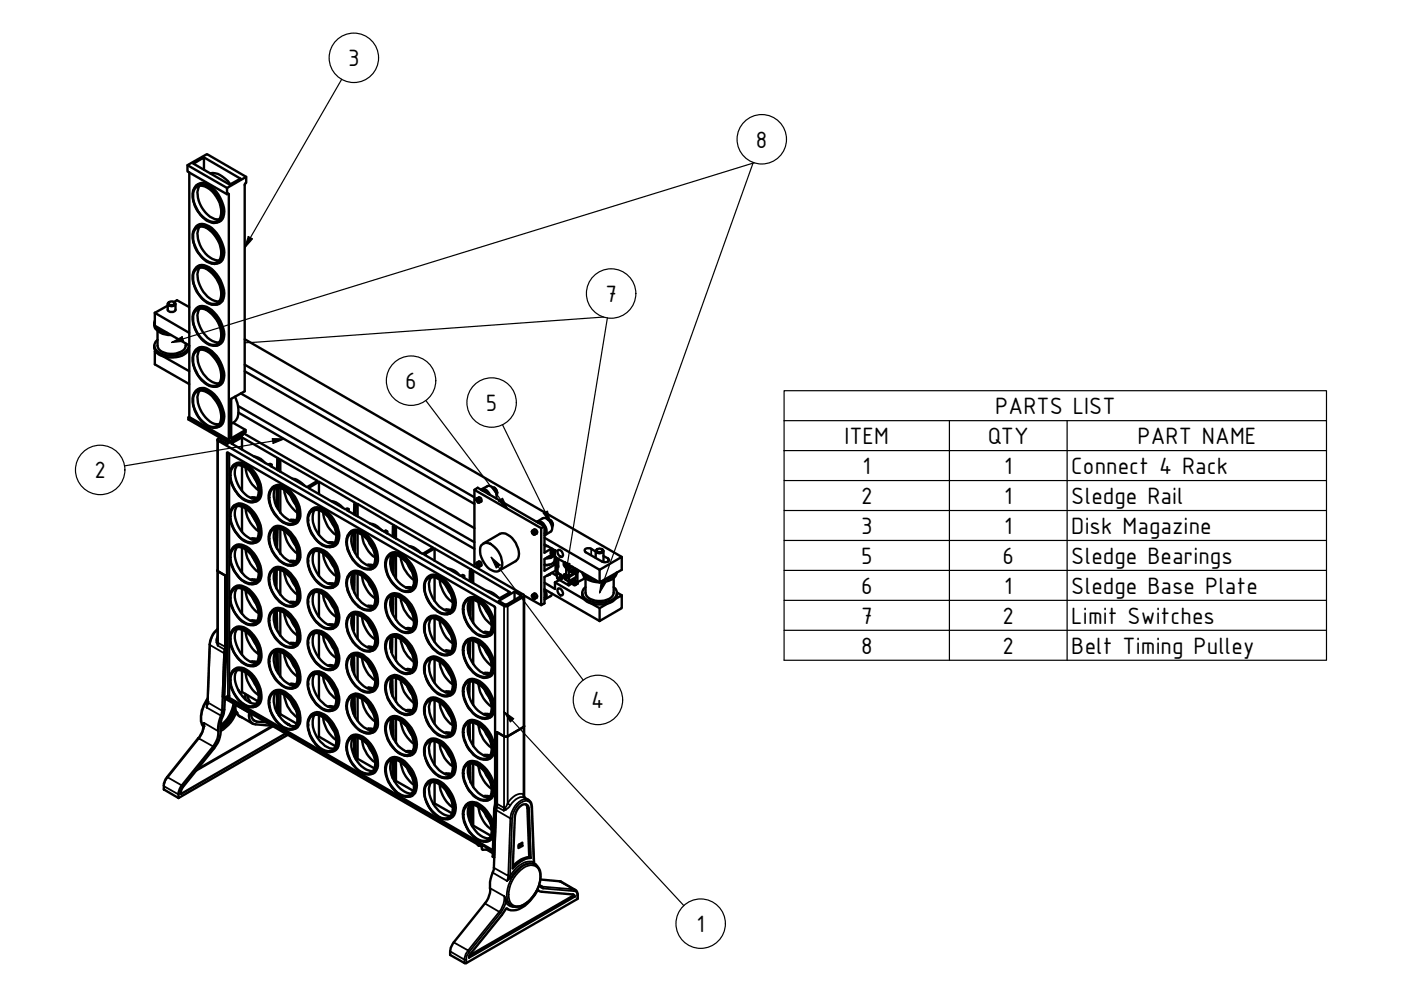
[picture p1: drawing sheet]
<svg xmlns="http://www.w3.org/2000/svg" width="297mm" height="210mm" viewBox="0 0 297 210" stroke-linecap="round" stroke-linejoin="round" font-family="sans-serif">
<defs><g id="words">
<g font-size="5.4">
<text x="73.9" y="14">3</text>
<text x="160.3" y="31.3">8</text>
<text x="128.4" y="64">7</text>
<text x="85.9" y="82.5">6</text>
<text x="103" y="87.1">5</text>
<text x="211" y="87.8">PARTS LIST</text>
<text x="179.1" y="94.1">ITEM</text>
<text x="209.4" y="94.1">QTY</text>
<text x="241.2" y="94.1">PART NAME</text>
<text x="20" y="101.4">2</text>
<text x="182.9" y="100.5">1</text>
<text x="212.9" y="100.5">1</text>
<text x="227.1" y="100.5">Connect 4 Rack</text>
<text x="182.6" y="106.8">2</text>
<text x="212.9" y="106.8">1</text>
<text x="227.1" y="106.8">Sledge Rail</text>
<text x="182.6" y="113.2">3</text>
<text x="212.9" y="113.2">1</text>
<text x="227.1" y="113.2">Disk Magazine</text>
<text x="182.6" y="119.5">5</text>
<text x="212.5" y="119.5">6</text>
<text x="227.1" y="119.5">Sledge Bearings</text>
<text x="182.6" y="125.9">6</text>
<text x="212.9" y="125.9">1</text>
<text x="227.1" y="125.9">Sledge Base Plate</text>
<text x="182.6" y="132.2">7</text>
<text x="212.5" y="132.2">2</text>
<text x="227.1" y="132.2">Limit Switches</text>
<text x="182.6" y="138.6">8</text>
<text x="212.5" y="138.6">2</text>
<text x="227.1" y="138.6">Belt Timing Pulley</text>
<text x="125.3" y="150.1">4</text>
<text x="147.7" y="197.6">1</text>
</g>
</g></defs>
<!-- layer: Visible (ISO) -->
<g fill="none" stroke="#000" stroke-width=".51">
<path d="M39.8 35v1.4l8.3 4.8M40.1 36.5v51.9M41.3 40a1.79 1.79 0 0 1 2.6-.2 6.1 6.1 0 0 1 2.8 6.2 1.72 1.72 0 0 1-2.8 .6 6.5 6.5 0 0 1-2.9-5.7zM41.9 39.2a2.91 2.91 0 0 0-.8 3.7 6 6 0 0 0 4.1 4.4l1.2-.3M42.4 39.3a4.7 4.7 0 0 0 .7 5.2 3.9 3.9 0 0 0 3.4 2M43.2 33.4l7.8 4.5-2.3 1.3-7.7-4.5 2.2-1.3v2.6M44.6 36.7a4.6 4.6 0 0 1 4.2 2.4M52.2 37.5l-8.3-4.8-4.1 2.3 8.3 4.8M41.7 48.4a2.17 2.17 0 0 1 2.7 .4 5.9 5.9 0 0 1 2.3 5.9 1.72 1.72 0 0 1-2.8 .6 6.3 6.3 0 0 1-2.8-6.2zM41.7 57.1a2.17 2.17 0 0 1 2.7 .4 5.9 5.9 0 0 1 2.3 5.9 1.72 1.72 0 0 1-2.8 .6 6.3 6.3 0 0 1-2.8-6.2zM41.9 47.9a3.2 3.2 0 0 0-.7 4.1 6.1 6.1 0 0 0 3.7 3.9l.6 .1 .9-.3M41.9 56.6a3.2 3.2 0 0 0-.7 4.1 6.1 6.1 0 0 0 3.7 3.9h.9l.6-.2"/>
<path d="M42.4 48a4.7 4.7 0 0 0 .7 5.2 4.3 4.3 0 0 0 3.4 2M42.4 56.7a4.4 4.4 0 0 0 .3 4.5 4.5 4.5 0 0 0 3.8 2.7M32.7 73.3a2.48 2.48 0 0 0 2.7 2.4 4.6 4.6 0 0 0 4.4-1.2l.3-1.2M32.7 68.6a2.45 2.45 0 0 0 2.4 2.3l1.2 .1M32.8 68a1.76 1.76 0 0 0 1.5 2.3l1.1 .3M32.8 66.3l7.3 4.3M32.8 66.3v2.8l7.3 4.2M32.8 74.5l.3 .2M33 74.5h-.2v2.8l7.3 4.1M33.4 70.1v3.2a2.76 2.76 0 0 0 3.3 1.7l1.1-.2a1.68 1.68 0 0 0 1.6-1.9M33.4 72a1.47 1.47 0 0 0 .2 2.6 5.3 5.3 0 0 0 5.9-.2l.5-.8 .1-.3M34.7 75.6l5.4 3.1"/>
<path d="M35.6 64.4v1.3a.99 .99 0 0 0 1.6 0v-1.3M35.6 64.8l-2.8 1.5M35.7 64.2a.72 .72 0 0 1 .7-.3 .72 .72 0 0 1 .6 .5l-.4 .3a.69 .69 0 0 1-.9-.5zM35.9 64l-.3 .4a.92 .92 0 0 0 .8 .5 .92 .92 0 0 0 .8-.5l-.4-.4 .7-.3 2.6 1.4M41.3 66.1a2 2 0 0 1 3.1 .1 5.9 5.9 0 0 1 2.3 5.9 1.94 1.94 0 0 1-3.3 .3 6.1 6.1 0 0 1-2.3-5.9zM41.3 74.8a1.87 1.87 0 0 1 2.6-.3 6.1 6.1 0 0 1 2.8 6.3 1.94 1.94 0 0 1-3.3 .3 6.1 6.1 0 0 1-2.3-5.9zM41.9 65.2a2.82 2.82 0 0 0-.9 3.4 6.4 6.4 0 0 0 3.9 4.7h.9l.6-.2M41.9 73.9a2.77 2.77 0 0 0-.9 3.4 6.3 6.3 0 0 0 3.9 4.7h.9l.6-.3M42.4 65.4a4.4 4.4 0 0 0 .3 4.5 4.5 4.5 0 0 0 3.8 2.7M42.4 74.1a4.4 4.4 0 0 0 .3 4.5 4.2 4.2 0 0 0 3.8 2.7M51.9 71.9l79.9 46.2M51.9 77.3l48.7 28.1"/>
<path d="M51.9 78.7l48.7 28.1M39.9 88.5l.2-.1 8.4 4.9M41.3 83.4a1.79 1.79 0 0 1 2.6-.2 6.1 6.1 0 0 1 2.8 6.2 1.91 1.91 0 0 1-3.3 .4 6.1 6.1 0 0 1-2.3-5.9zM41.9 82.6a2.86 2.86 0 0 0-.8 3.7 5.7 5.7 0 0 0 4.1 4.4l1.2-.3M42.4 82.8a4.4 4.4 0 0 0 .3 4.5 4.2 4.2 0 0 0 3.8 2.7M46.1 93.3v42.5M48.3 93.4l-8.4-4.9v.4l8.4 4.9M49 94l2.3-1.3 7.8 4.6-.3 .1 .3 .2 .3-.2 7.9 4.6-2.2 1.3-7.9-4.6 .4-.2-.3-.2-.4 .2zM49.4 89.6l2.7 1.6v.4l-3.8 2.2M49.5 98.9a2.71 2.71 0 0 1 3.4 .9 6.2 6.2 0 0 1 1.8 5.5 1.72 1.72 0 0 1-2.8 .6 6 6 0 0 1-2.9-6.2zM49.8 98.4a2.82 2.82 0 0 0-.9 3.4 5.7 5.7 0 0 0 4.5 4.7l1-.3M49.8 84.1a5.6 5.6 0 0 1 .3 4.9l-.6 .6-.5 .2"/>
<path d="M50.2 98.6a4.4 4.4 0 0 0 .5 4.6 4.2 4.2 0 0 0 3.7 2.6M50.5 86.1l50.1 28.9M50.5 87.5l50.1 28.9M51.1 83.4l49.5 28.6M51.2 92l.3 .2-3.4 1.9-1.3-.7-.1-.2 .3-.1M51.3 92.7v2.6M51.3 98.7v5.3M51.6 91.9l59.4 34.2 .1 .2-3.5 2.2h-.7l-60.8-35.1v-.3l.5-.3M52.1 99.1a6.6 6.6 0 0 0 2.8 4.9M52.1 91.2l-3.1 1.7v-8.3l2.9-1.6v-43.9l.3-.3v-1.3l-4.1 2.3v1.4l.2-.1 .2 .1v52.1l-.2 .1v.4M53.8 96.7l.5 .2a3.6 3.6 0 0 1 2 1.3M57.6 98.5v.5"/>
<path d="M58.8 97.4l-.1 2.2M59.1 97.6v2.2M59.4 97.4v2.6M49.5 107.6a2.26 2.26 0 0 1 2.9 .4 6.2 6.2 0 0 1 2.3 6 1.72 1.72 0 0 1-2.8 .6 6 6 0 0 1-2.9-6.2zM49.5 116.3a2.26 2.26 0 0 1 2.9 .4 6.2 6.2 0 0 1 2.3 6 1.72 1.72 0 0 1-2.8 .6 6 6 0 0 1-2.9-6.2zM49.8 107.1a2.82 2.82 0 0 0-.9 3.4 6.6 6.6 0 0 0 3.9 4.7h.6l1-.3M49.8 115.8a2.82 2.82 0 0 0-.9 3.4 6.6 6.6 0 0 0 3.9 4.7h.6l1-.3M50.2 107.3a3.9 3.9 0 0 0 .2 3.9 5.3 5.3 0 0 0 3.5 3.3h.5M50.2 116a4.3 4.3 0 0 0 .5 4.5 4.5 4.5 0 0 0 3.7 2.7M51.3 107.4v5.3M51.3 116.1v5.3M52.1 107.8a6.6 6.6 0 0 0 2.8 4.9"/>
<path d="M52.1 116.5a6.6 6.6 0 0 0 2.8 4.8M53.1 105.6l.9-.2 .5 .2M53.1 114.3l.4-.2 1 .2M53.4 100.4l1 1.7M53.4 109.1l1 1.7M53.4 117.8l1 1.7M53.5 105.4l-.2 .2M53.5 114.1l-.2 .2M57.8 103.7a2.17 2.17 0 0 1 2.8 .4 6.1 6.1 0 0 1 2.3 5.9 1.76 1.76 0 0 1-2.8 .7 6.1 6.1 0 0 1-2.8-6.3zM57.8 112.4a2.17 2.17 0 0 1 2.8 .4 6.1 6.1 0 0 1 2.3 5.9 1.76 1.76 0 0 1-2.8 .7 6.1 6.1 0 0 1-2.8-6.3zM58.1 103.2a2.73 2.73 0 0 0-1 3.3 6.4 6.4 0 0 0 4.2 4.8l1.3-.3M58.1 111.9a2.73 2.73 0 0 0-1 3.3 6.6 6.6 0 0 0 3.9 4.7l.7 .1 .9-.3"/>
<path d="M58.5 103.3a4.6 4.6 0 0 0 .8 5.2 4.8 4.8 0 0 0 2.9 2h.4M58.5 112a4.6 4.6 0 0 0 .8 5.2 4.3 4.3 0 0 0 3.3 2M58.5 112v3.7M58.7 103.3l-.1 4M58.9 112l-.2 4.4M59 103.3l-.1 4.6M59.4 103.5v5.2M59.4 112.2v5.2M60.3 103.9a6.6 6.6 0 0 0 2.8 4.8M60.3 112.6a6.6 6.6 0 0 0 2.8 4.8M61.3 110.3l.5-.1 .9 .1M61.3 119h1.4"/>
<path d="M61.7 105.2l.9 1.7M61.7 113.9l.9 1.7M61.7 110.2l-.2 .2M61.7 118.9l-.2 .2M62 101.5a3.8 3.8 0 0 1 2.5 1.4M66 108.4a2.17 2.17 0 0 1 2.8 .5 5.9 5.9 0 0 1 2.3 5.9 1.72 1.72 0 0 1-2.8 .6 6.5 6.5 0 0 1-3-5.8l.4-.9zM66 117.1a2.17 2.17 0 0 1 2.8 .5 5.9 5.9 0 0 1 2.3 5.9 1.94 1.94 0 0 1-3.3 .2 6.5 6.5 0 0 1-2.5-5.4l.4-.9zM66.3 107.9a3.2 3.2 0 0 0-.7 4.1 6.1 6.1 0 0 0 3.7 4h.6l.9-.3M66.3 116.6a2.82 2.82 0 0 0-1 3.4 6.4 6.4 0 0 0 4 4.6l.9 .1 .6-.3M66.7 108.1a4.9 4.9 0 0 0 1.2 5.7 3.6 3.6 0 0 0 3 1.5M66.7 116.8a4.9 4.9 0 0 0 1.2 5.7 3.6 3.6 0 0 0 3 1.5M67.6 102.1v2.6"/>
<path d="M67.6 108.2v5.2M67.6 116.9v5.2M68.5 108.6a6.6 6.6 0 0 0 2.8 4.8M68.5 117.3a6.6 6.6 0 0 0 2.8 4.8M69.6 115l1.4 .1M69.8 110l1.1 1.7M69.8 118.6l1.1 1.7M69.9 115l-.1 .2M70.3 106.3a3.6 3.6 0 0 1 2.4 1.4M73.9 107.9v.5M74.2 113.2a2.26 2.26 0 0 1 2.9 .4 6.2 6.2 0 0 1 2.3 5.9 1.99 1.99 0 0 1-3.4 .3 6.2 6.2 0 0 1-2.3-5.9zM74.5 112.7a2.82 2.82 0 0 0-.9 3.3 6.4 6.4 0 0 0 3.9 4.7h.9l.7-.2"/>
<path d="M74.9 112.9a4.3 4.3 0 0 0 .5 4.5 4.5 4.5 0 0 0 3.7 2.7M75 112.9l-.1 3.7M75.1 106.9v2.2M75.3 112.9l-.1 4.3M75.4 107.1v2.2M75.8 106.8v2.6M75.8 112.9v5.2M76.8 113.4a6.6 6.6 0 0 0 2.8 4.8M77.9 119.8l1.3 .1M78.1 114.7l1 1.7M78.1 119.7l-.1 .2M78.5 111a3.5 3.5 0 0 1 2.5 1.4"/>
<path d="M82.1 112.7l-.3-.2-.4 .2-7.9-4.5 .4-.3-.3-.1-.4 .2-7.8-4.5 2.2-1.4 7.9 4.6-.4 .2 .3 .2 .4-.3 7.8 4.6-.3 .2-.1 2.2M82.5 118a2.17 2.17 0 0 1 2.8 .4 6.5 6.5 0 0 1 2.5 5.4 1.79 1.79 0 0 1-3 1.1 6.1 6.1 0 0 1-2.8-6.2zM82.8 117.4a2.68 2.68 0 0 0-1 3.3 6.1 6.1 0 0 0 4.2 4.8l.9-.1 .4-.2M83.3 111.6l.3 .2M83.5 117.6l-.1 4.2M83.6 114v-2.2l.3-.2v2.6M83.9 111.6l7.9 4.5-2.2 1.3-7.9-4.5 .4-.2v.4M83.9 117.7v5M85 118.1a6.6 6.6 0 0 0 2.8 4.9M86.4 119.4l.9 1.7M86.7 115.8a3.6 3.6 0 0 1 2.5 1.4M89.9 117.6l2.2-1.3 7.9 4.5-.4 .3 .3 .2 .4-.3 7.8 4.6-2.2 1.2-7.9-4.5 .4-.2-.3-.2-.4 .2z"/>
<path d="M92.1 116.3v2.6M100.6 103.9v16.2M101 106v-.2a.5 .5 0 0 1 .6 .2 .5 .5 0 0 1-.1 .6l-.2-.1M101 119.6v-.2a.5 .5 0 0 1 .6 .2 .5 .5 0 0 1-.1 .6l-.2-.1M101 119.5h.4l.1 .6h-.3zM101.1 105.7l.4-.3 .5 .2 .1 .6-.5 .3M101.1 119.3l.4-.3 .5 .2 .1 .6-.5 .4M101.2 105.8l.3 .2 .1 .4-.3 .1-.3-.5zM102 103.9a1.18 1.18 0 0 1 1.7 .7l.2 .3M102 115.6a1.6 1.6 0 0 1 2.4 0 4.8 4.8 0 0 1 2 4.6 1.27 1.27 0 0 1-2.1 .7 5.1 5.1 0 0 1-2.4-4.9zM102.1 103.7l1.2-.6a1.39 1.39 0 0 1 1.7 1.1l.3 .8-.1 .7M102.3 104a1.07 1.07 0 0 1 1.3 .7"/>
<path d="M102.5 115.2l3.5-2a2.27 2.27 0 0 1 2.6 .9 4.5 4.5 0 0 1 1.3 4.3l-.6 .6-3.5 2M104.4 103.3a1.08 1.08 0 0 1 .9 1.6M104.8 103.4l.4 .5 .2 .6M112.8 112.8v-.2a.47 .47 0 0 1 .6 .2 .47 .47 0 0 1-.1 .6l-.2-.1M112.8 112.6l.5 .2v.5l-.5-.3zM112.9 112.5l.5-.3 .5 .4-.1 .5-.4 .2M113.8 110.7a1.26 1.26 0 0 1 1.6 .7l.4 .7a1.13 1.13 0 0 1-.4 1.4M113.9 110.6l1.2-.7a1.56 1.56 0 0 1 1.8 1.3 1.18 1.18 0 0 1-.2 1.5l-1.1 .7M114.1 110.8a1.07 1.07 0 0 1 1.3 .7M114.7 112v16.3l.7-.4v-5.6l2.4-1.3v-1.4M115.4 115.6l.3 .2h.4M115.4 111.6l-.7 .4-14.1-8.1 .7-.5 14.1 8.2v5.6l1.5-.9"/>
<path d="M115.4 111.7l.2 .7-.2 .7M115.4 114l11.7 6.8M115.4 115.4l2.3 1.3M116.1 110.1a1.15 1.15 0 0 1 1 1.6M116.5 110.2l.5 .5 .2 .7M116.7 116.8l.3 .1 .1 .4-.1 .1-.3-.2M116.8 116.7l.2 .2 .2 .4-.2 .1M116.8 117.4l.7 .3M116.8 116.6l.5 .2 .4-.1M116.8 116.3l.6 .4M116.8 116.5l.9 .2M116.9 117.4l.4 .2"/>
<path d="M117 117.6l-1.6 .9v2.5l2.4-1.4-.5-.2M117.2 117.6l-.4 .4-.8 .2M117.5 117.7l-.7 .6-1.1 .1M117.5 117.7h.2M117.6 117.7v1.1a1.66 1.66 0 0 1-2.2 .9l.6 .2 .5-.2M117.7 116.7v1.4l9.4 5.4M117.8 118.1l.2 3.2h.2M117.9 118.1l.3 3.2M118.4 116.6a.95 .95 0 0 1 .8 1.5 .98 .98 0 0 1-.8-1.5zM118.4 118.5l-.2 3 .9 .5 .2 .5-.2 .2h-.2M119.7 119.2a.71 .71 0 0 0 .3 1.2l.6 .2v-.8M119.7 119.5l.4 .1v.5l-.1 .1-.2-.3z"/>
<path d="M126.3 116.9a1.97 1.97 0 0 0-1.8-.7l-.4 .2a.41 .41 0 0 0 0 .7l3.6 2 .6 .1a.61 .61 0 0 0 .8-.6l-1.1-.7M126.3 116.8v1.5M126.6 116.4l.5-.1a.59 .59 0 0 1 .7 .4l-.5 .4-.6-.1-.2-.3zM126.7 116.4l-.4 .4a.92 .92 0 0 0 .8 .5 .92 .92 0 0 0 .9-.5l-.4-.4M128 116.8v2.4M46.1 120.9l1.7 1.1v15.4M46.1 133.4a4.8 4.8 0 0 0-1.7 3.2l-.5 12.6M47.6 138.5l-.5 12.2a13.2 13.2 0 0 0-.8 4.8 4.7 4.7 0 0 1-1.1 2.8l-6.7 8.2-.7 1.6v1.1M47.6 138.5l-.4 9.2 .4 .2M47.8 137.1l-.2 1.4M47.8 137.4l-.2 1.1M47.8 137.4l.3 .3 .1-41.8 56.8 32.8v41.8l.3 .2"/>
<path d="M48.1 137.7l-.2 1-.3 9.2h.1M49.5 125a2.26 2.26 0 0 1 2.9 .4 6.2 6.2 0 0 1 2.3 6 1.72 1.72 0 0 1-2.8 .6 6 6 0 0 1-2.9-6.3zM49.5 133.7a2.26 2.26 0 0 1 2.9 .4 6.2 6.2 0 0 1 2.3 6 1.72 1.72 0 0 1-2.8 .6 6 6 0 0 1-2.9-6.3zM49.8 124.5a2.82 2.82 0 0 0-.9 3.4 6.4 6.4 0 0 0 3.9 4.6l.9 .1 .7-.3M49.8 133.2a2.77 2.77 0 0 0-.9 3.3 6.3 6.3 0 0 0 3.9 4.7l.9 .1 .7-.4M50.2 124.7a4.3 4.3 0 0 0 .5 4.5 4.5 4.5 0 0 0 3.7 2.7M50.2 133.4a4.3 4.3 0 0 0 .5 4.5l.4 .6a4.8 4.8 0 0 0 2.8 2.1l.5-.1M51.3 124.8v5.3M51.3 133.5v5.3M52.1 125.2a6.6 6.6 0 0 0 2.8 4.8M52.1 133.9a6.6 6.6 0 0 0 2.8 4.8M53.1 122.9l1.4 .1"/>
<path d="M53.1 131.6l1.4 .1M53.4 126.5l1 1.7M53.4 135.2l1 1.7M53.5 122.8l-.2 .2M53.5 131.5l-.2 .2M57.5 121.4a2.03 2.03 0 0 1 3.1 .1 6.1 6.1 0 0 1 2.3 5.9 1.99 1.99 0 0 1-3.3 .3 5.9 5.9 0 0 1-2.3-5.9zM57.5 130.1a2.03 2.03 0 0 1 3.1 .1 6.1 6.1 0 0 1 2.3 5.9 1.99 1.99 0 0 1-3.3 .3 5.9 5.9 0 0 1-2.3-5.9zM57.5 138.7a2.16 2.16 0 0 1 3.1 .1 6.2 6.2 0 0 1 2.3 6 1.96 1.96 0 0 1-3.3 .3 5.9 5.9 0 0 1-2.3-5.9zM58.1 120.6a2.73 2.73 0 0 0-1 3.3 6.2 6.2 0 0 0 4.2 4.7h.6l.7-.2M58.1 129.3a2.68 2.68 0 0 0-1 3.3 6.1 6.1 0 0 0 4.2 4.7h.9l.4-.3M58.1 138a2.68 2.68 0 0 0-1 3.3 6.1 6.1 0 0 0 4.2 4.7h.6l.7-.3M58.4 129.6v3.4"/>
<path d="M58.4 120.9l-.1 3.1M58.5 120.7a4.6 4.6 0 0 0 .8 5.2 4.3 4.3 0 0 0 3.3 2M58.5 129.4a4.6 4.6 0 0 0 .8 5.2 4.8 4.8 0 0 0 2.9 2h.4M58.5 138.1a4.5 4.5 0 0 0 .8 5.1 3.9 3.9 0 0 0 3.3 2.1M58.5 138.1l.1 4M58.7 120.7l-.1 4M58.7 129.4l.1 4.3M58.9 138.1v4.6M59.4 120.9v5.2M59.4 129.6v5.2M59.4 138.2v5.3M60.3 121.3a6.6 6.6 0 0 0 2.8 4.8"/>
<path d="M60.3 130a6.6 6.6 0 0 0 2.8 4.8M60.3 138.7a6.6 6.6 0 0 0 2.8 4.8M61.3 127.7h1.4M61.3 136.4h1.4M61.7 122.5l.9 1.7M61.7 131.2l.9 1.7M61.7 139.9l.9 1.7M61.7 127.6l-.2 .1M61.7 136.3l-.2 .1M65.7 134.8a2.13 2.13 0 0 1 3.1 .1 6 6 0 0 1 2.3 5.9 1.91 1.91 0 0 1-3.3 .3 6.7 6.7 0 0 1-2.5-5.4zM66 125.8a2.17 2.17 0 0 1 2.8 .5 5.9 5.9 0 0 1 2.3 5.9 1.94 1.94 0 0 1-3.3 .2 6.5 6.5 0 0 1-2.5-5.4l.4-.9zM66.3 125.3a2.77 2.77 0 0 0-1 3.3 6.3 6.3 0 0 0 4 4.7l.9 .1 .6-.3"/>
<path d="M66.3 134a2.77 2.77 0 0 0-1 3.3 6.3 6.3 0 0 0 4 4.7l.9 .1 .6-.3M66.7 125.5a4.9 4.9 0 0 0 1.2 5.7 3.3 3.3 0 0 0 3 1.4M66.7 134.2a4.9 4.9 0 0 0 1.2 5.7 3.3 3.3 0 0 0 3 1.4M67.6 125.6v5.2M67.6 134.3v5.2M68.5 126a6.6 6.6 0 0 0 2.8 4.8M68.5 134.7a6.6 6.6 0 0 0 2.8 4.8M69.6 123.7l1.4 .1M69.6 132.4l1.4 .1M69.8 127.3l1.1 1.7M69.8 136l1.1 1.7M69.9 123.7l-.1 .1"/>
<path d="M69.9 132.4l-.1 .1M74.2 121.9a2.26 2.26 0 0 1 2.9 .4 6.2 6.2 0 0 1 2.3 5.9 1.99 1.99 0 0 1-3.4 .3 6.2 6.2 0 0 1-2.3-5.9zM74.2 130.5a3 3 0 0 1 3.8 1.5 5.5 5.5 0 0 1 1.4 4.9 1.81 1.81 0 0 1-2.9 .7 6.2 6.2 0 0 1-2.8-6.3zM74.2 139.2a2.52 2.52 0 0 1 2.9 .5 6.2 6.2 0 0 1 2.3 5.9 1.61 1.61 0 0 1-2.3 .9 6.1 6.1 0 0 1-3.5-4.8 2.86 2.86 0 0 1 .6-2.5zM74.5 121.4a2.77 2.77 0 0 0-.9 3.3 6.3 6.3 0 0 0 3.9 4.7h.9l.7-.3M74.5 130.1a2.22 2.22 0 0 0-1 2.5 6.1 6.1 0 0 0 4.4 5.5h.5l.7-.3M74.5 138.7a2.82 2.82 0 0 0-.9 3.4 6.3 6.3 0 0 0 3.9 4.7h.6l1-.3M74.7 130.7v2.4M74.7 139.3l.1 2.9M74.8 133.5l.2 .1M74.9 121.7l-.1 3.2M74.9 121.6a4.3 4.3 0 0 0 .5 4.5l.4 .6a4.8 4.8 0 0 0 2.8 2h.5"/>
<path d="M74.9 130.3a4.3 4.3 0 0 0 .5 4.5 4.2 4.2 0 0 0 3.7 2.6M74.9 139a4.3 4.3 0 0 0 .5 4.5 4.2 4.2 0 0 0 3.7 2.6M75 133.6h-.1M75.1 138.9v4.1M75.1 130.3l-.1 3.3M75.2 121.6l-.1 4M75.8 121.6v5.2M75.8 130.3v5.2M75.8 139v5.1M76.8 122.1a6.6 6.6 0 0 0 2.8 4.8M76.8 130.8a6.6 6.6 0 0 0 2.8 4.8M76.8 139.5a6.6 6.6 0 0 0 2.8 4.8"/>
<path d="M77.9 128.5l1.3 .1M77.9 137.2l.3-.1 1 .2M78.1 123.4l1 1.7M78.1 132.1l1 1.7M78.1 128.4l-.1 .2M78.1 137.1l-.1 .2M82.2 126.9a2.16 2.16 0 0 1 3.1 .1 6.7 6.7 0 0 1 2.5 5.5 1.94 1.94 0 0 1-1.5 1.5 1.94 1.94 0 0 1-2-.7 5.9 5.9 0 0 1-2.3-5.9zM82.2 135.6a1.82 1.82 0 0 1 2.6-.2 6.5 6.5 0 0 1 3 5.7 1.84 1.84 0 0 1-3 1.2 6.2 6.2 0 0 1-2.8-6.2zM82.8 126.1a2.68 2.68 0 0 0-1 3.3 6.1 6.1 0 0 0 4.2 4.8h.6l.7-.3M82.8 134.8a2.73 2.73 0 0 0-1 3.3 6.1 6.1 0 0 0 4.2 4.8l1.3-.3M82.9 135.6l-.1 2M83 126.5v2.9"/>
<path d="M83 138.2l.1 .1M83.1 138.3l.1-3.3a4.5 4.5 0 0 0 .8 5.1l.9 1a2.93 2.93 0 0 0 2.4 1M83.1 121.1l.1-3.5a4.6 4.6 0 0 0 .8 5.2 4.8 4.8 0 0 0 2.9 2l.4-.1M83.2 126.3a4.5 4.5 0 0 0 .8 5.1 3.9 3.9 0 0 0 3.3 2M83.4 126.3l-.1 3.9M83.9 126.4v5M83.9 135v5.1M85 126.8a6.6 6.6 0 0 0 2.8 4.9M85 135.5a6.6 6.6 0 0 0 2.8 4.9M86 124.6h1.4M86 133.3l.5-.2 .9 .2M86.4 128.1l.9 1.7"/>
<path d="M86.4 136.8l.9 1.7M86.4 124.5l-.2 .1M86.4 133.2l-.2 .1M90.7 122.7a2.95 2.95 0 0 1 3.8 1.4 5.2 5.2 0 0 1 1.1 5.3 2.03 2.03 0 0 1-3.1-.1 6.1 6.1 0 0 1-2.3-5.9zM90.7 131.4a2.62 2.62 0 0 1 3.3 .8 5.5 5.5 0 0 1 1.6 5.9 1.89 1.89 0 0 1-2.6 .3 6.7 6.7 0 0 1-3-5.8l.2-.5zM91 122.2a2.77 2.77 0 0 0-1 3.3 6.3 6.3 0 0 0 4 4.7l.9 .1 .6-.3M91 130.8a2.91 2.91 0 0 0-.8 3.8 5.7 5.7 0 0 0 4.1 4.4l1.2-.3M91 139.5a3.2 3.2 0 0 0-.7 4.2 5.5 5.5 0 0 0 4.3 4l.9-.3M91.4 122.4a4.4 4.4 0 0 0 .4 4.5 4.2 4.2 0 0 0 3.8 2.6M91.4 131.1a4.4 4.4 0 0 0 .4 4.5 4.2 4.2 0 0 0 3.8 2.6M91.4 139.7a4.7 4.7 0 0 0 .8 5.2 3.9 3.9 0 0 0 3.4 2M92.1 122.4v5"/>
<path d="M92.1 131.1v5M92.1 139.8v5M93.2 122.9a6.6 6.6 0 0 0 2.8 4.8M93.2 131.6a6.6 6.6 0 0 0 2.8 4.8M94.3 129.3l.4-.1 .9 .2M94.3 138l.4-.1 .9 .2M94.6 124.2l1 1.7M94.6 132.9l1 1.7M94.6 129.3l-.1 .1M94.6 137.9l-.1 .2M95 120.6a3.6 3.6 0 0 1 2.4 1.4M98.4 122.1v.4"/>
<path d="M98.9 127.4a2.52 2.52 0 0 1 2.9 .5 6.2 6.2 0 0 1 2.3 5.9 1.61 1.61 0 0 1-2.3 .9 6.1 6.1 0 0 1-3.5-4.8 2.86 2.86 0 0 1 .6-2.5zM98.9 136.1a1.86 1.86 0 0 1 2.3 .1 6 6 0 0 1 2.9 6.3 1.76 1.76 0 0 1-2.9 .6 6.1 6.1 0 0 1-2.8-6.2zM99.3 126.9a2.82 2.82 0 0 0-1 3.4 6.2 6.2 0 0 0 4.2 4.7l1.3-.3M99.3 135.6a2.82 2.82 0 0 0-1 3.4 6.2 6.2 0 0 0 4.2 4.7l1.3-.3M99.4 136.4l-.1 2.1M99.5 127.4l-.1 2.9M99.6 127.2a4.3 4.3 0 0 0 .5 4.5 4.2 4.2 0 0 0 3.7 2.6M99.6 135.8a4.4 4.4 0 0 0 .5 4.6 4.2 4.2 0 0 0 3.7 2.6M99.6 121.1v2.1M99.7 135.8l-.1 3.7M99.8 127.1v4M99.9 121.3v2.1"/>
<path d="M100.3 121v2.6M100.3 127.2v4.9M100.3 135.9v4.9M101.4 127.7a7.3 7.3 0 0 0 2.8 4.8M101.4 136.3a7.2 7.2 0 0 0 2.8 4.9M102.5 134.1l.4-.1 1 .1M102.8 128.9l1 1.8M102.8 137.6l1 1.8M102.8 134l-.1 .1M103.2 125.3l.5 .1a4.3 4.3 0 0 1 2 1.3M105.7 127.4l3.4-2 1.4 .9-3.1 1.9h-.3zM109.1 125.4v1.8"/>
<path d="M111.1 126.3v42.6l.2 .2a2.03 2.03 0 0 1 1.5 1.9l.4 12 .1 .2M111.1 126.3l3.6 2M112.8 126.4v-.3a.48 .48 0 0 1 .6 .3 .48 .48 0 0 1-.1 .6l-.2-.1M112.8 126.2a.43 .43 0 0 1 .5 .2 .43 .43 0 0 1-.1 .5l-.3-.2zM112.9 126.1l.5-.3 .5 .5-.1 .4-.4 .3M115.4 125.3l.2 .7-.2 .7M115.4 127.1a1.21 1.21 0 0 0 .2-1.8l-.2-.4 11.7 6.8M116.6 121.8l-.5 .2M116.8 121.6l-.2 .2-.5 .2M117 121.4l1 .7M117.1 125.9l-.2 .4-1.3 .7M117.7 123.5l6.2 3.6"/>
<path d="M117.7 123.5v1.4l-2.3-1.4M118 121.5l.2 1M118 121.3h.1M118.2 122.5l.1 .3 2.3 1.3v-.9M118.2 120.3v.4M118.2 121.3l-.2 .3 .8 .2 .3 .3 .2 .4-.4 .2M118.2 121.4l-.1 .1 .5 .2M118.2 122.5l.7 .2M118.4 124.7a.98 .98 0 0 1 .8 1.5 .95 .95 0 0 1-.8-1.5zM118.6 123l-.9 .5M118.8 122.2l.2 .2zM118.8 122.1l.2 .3-.2-.1z"/>
<path d="M119.6 121.8h.4l.6 .3M119.7 122.1l.1-.1 .3 .2v.5h-.2zM120.5 122.2l.1 .1M120.6 122.1l-.8-.3-.3 .2v.3a1.31 1.31 0 0 0 1.1 .9v-.9M120.6 120.7v1.4M120.9 123.4l.8 .7M120.9 121v.2l.8 .4M121.2 123.7l-.6 .4M121.4 120.2l-.8 .4M121.6 121.6l-1 .5M121.7 123.4l.5 .1-.5 .2zM121.7 123.6h.4"/>
<path d="M121.7 121.1l.3-.1 .2 .2-.3 .1h-.2zM121.7 121.2h.4M121.7 121.5l-.8-.5 .8-.4 .8 .5v.2l-.5 .3M121.7 121.5h.3v.1h-.3zM121.7 123.9h.3v.2h-.3zM121.9 121.6l-1.3 .7M122 120.6v.1M122 121.1v.2M122 122.5v.7M122.2 121.5v.8l-1.6 .9M122.4 120.8v.2M122.4 121.4v2"/>
<path d="M122.5 123.4v.3l-.5 .4M122.5 123.4l-.8-.4-.8 .4 .8 .5M122.5 121.2l-.5 .3M122.5 123.6l-.5 .3M123.4 125.7a2.48 2.48 0 0 0 2.7 2.4 4.6 4.6 0 0 0 4.5-1.3l.2-1.1M123.4 121.4a2.53 2.53 0 0 0 2.3 1.9l1.3 .2M123.6 121.4a3.5 3.5 0 0 0 2.6 1.6M123.8 122.3v.4l-1.3 .7M124.1 122.5v3.2a2.76 2.76 0 0 0 3.3 1.7h.7a2.17 2.17 0 0 0 2-1.7v-3.2M124.1 124.5a1.59 1.59 0 0 0-.6 1.7 1.59 1.59 0 0 0 1.3 1.2 5.6 5.6 0 0 0 5.5-.6 1.39 1.39 0 0 0-.2-2.3M125.4 128l1.7 .9M127.1 120.8l4.7-2.7v2.7l-4.7 2.7z"/>
<path d="M128.8 128l-1.7 .9v2.8M130.4 127l1.4-.8v2.7l-4.7 2.8M130.7 121.4a3.4 3.4 0 0 1-2.7 1.6M130.8 121.4a2.53 2.53 0 0 1-2.2 1.9l-1.4 .2M130.8 125.6l1 .6M43.2 153.8a4.2 4.2 0 0 1-1.2 2.7l-6.6 8.3a2.79 2.79 0 0 0-.6 2.6l3 1.8M44 148.1a6.5 6.5 0 0 0-1.2 5.5l.4 .5M47.7 147.9l-.3 3.5-.7 2.2a6.3 6.3 0 0 1-1.3 5.1l-6.6 8.1-.4 .7v.8l22.1-12.8M47.8 147.9h.1M48.1 147.7l56.4 32.5M48.6 147.6l-.2-.1-.7 .4M49.5 142.3a3 3 0 0 1 3.8 1.5 5.5 5.5 0 0 1 1.4 4.9 1.77 1.77 0 0 1-2.8 .7 6.1 6.1 0 0 1-2.9-6.3z"/>
<path d="M49.8 141.9a2.22 2.22 0 0 0-1 2.5 6.5 6.5 0 0 0 4 5.5l.9 .1 .7-.4M50.2 142.1a4.3 4.3 0 0 0 .5 4.5 4.2 4.2 0 0 0 3.7 2.6M50.5 146.3l.4 .6M50.9 146.9l.4-.2 3.4 2M51 151.9l2.6 1.6M51.3 142.2v4.5M52 147.1l.1 1.2M52.1 142.6a6.6 6.6 0 0 0 2.8 4.8M52.5 147.4v.5l.6 1.1M52.8 151.1a1.86 1.86 0 0 0 1.4 2.5l3.6 .3M53.1 140.3l1.4 .1M53.4 151.4h-.1a1.48 1.48 0 0 0 1.1 1.6l2.1 .1"/>
<path d="M53.4 143.9l1 1.7M53.5 140.2l-.2 .2M57.5 147.4a1.82 1.82 0 0 1 2.6-.2 6.5 6.5 0 0 1 3 5.7 1.69 1.69 0 0 1-2.5 1.4 6 6 0 0 1-3.3-6.4zM58.1 146.6a2.73 2.73 0 0 0-1 3.4 6.1 6.1 0 0 0 4.2 4.7l1.3-.3M58.5 146.8a4.5 4.5 0 0 0 .8 5.1l.9 1a2.93 2.93 0 0 0 2.4 1.1M58.7 146.8v4.3M59 146.8l.1 4.9 .3-.3 3.5 2.1M59.4 146.9v4.5M60.3 147.4a6.6 6.6 0 0 0 2.8 4.8M60.3 153.1l1 .5M61 153.6l.5 .2M61 155.8l-23.2 13.4"/>
<path d="M61.3 145.1l.5-.2 .9 .2M61.7 148.6l.9 1.7M61.7 145l-.2 .1M65.7 143.5a1.79 1.79 0 0 1 2.6-.2 6.1 6.1 0 0 1 2.8 6.2 1.77 1.77 0 0 1-2.8 .7 6.7 6.7 0 0 1-3-5.8zM66 151.9a2.17 2.17 0 0 1 2.8 .4 5.9 5.9 0 0 1 2.3 5.9 1.72 1.72 0 0 1-2.8 .6 6.5 6.5 0 0 1-3-5.7l.4-.9zM66.3 142.7a2.91 2.91 0 0 0-.8 3.7 5.7 5.7 0 0 0 4.1 4.4l1.2-.3M66.3 151.4a3.2 3.2 0 0 0-.7 4.1 5.5 5.5 0 0 0 4.3 4l.9-.3M66.7 142.9a5 5 0 0 0 1.8 6.1 2.72 2.72 0 0 0 2.4 1M66.7 151.5a5.1 5.1 0 0 0 1.8 6.2 3.2 3.2 0 0 0 2.4 1M67.3 156.4l.3-.2 3.5 2M67.6 143v5.2M67.6 151.7v4.5"/>
<path d="M68.5 143.4a6.6 6.6 0 0 0 2.8 4.8M68.5 152.1a6.6 6.6 0 0 0 2.8 4.8M69.6 141.1l.4-.1 1 .2M69.6 149.8l.4-.1 1 .2M69.8 144.7l1.1 1.7M69.8 153.4l1.1 1.7M69.9 141.1l-.1 .1M69.9 149.7l-.1 .2M74.2 147.9a1.86 1.86 0 0 1 2.3 .2 6 6 0 0 1 2.9 6.2 1.76 1.76 0 0 1-2.9 .6 6.1 6.1 0 0 1-2.8-6.2zM74.2 156.6a2.26 2.26 0 0 1 2.9 .5 6.2 6.2 0 0 1 2.3 5.9 1.76 1.76 0 0 1-2.9 .6 6.1 6.1 0 0 1-2.8-6.2zM74.5 147.4a2.82 2.82 0 0 0-.9 3.4 6.1 6.1 0 0 0 4.3 4.7l1.2-.3M74.5 156.1a2.82 2.82 0 0 0-.9 3.4 6.6 6.6 0 0 0 3.9 4.7h.6l1-.3"/>
<path d="M74.9 147.7v3.6M74.9 147.6a4.4 4.4 0 0 0 .5 4.6 4.2 4.2 0 0 0 3.7 2.6M74.9 156.3a3.9 3.9 0 0 0 .2 3.9 4.9 4.9 0 0 0 4 3.3M75.1 156.3v4.1M75.2 147.6v4.4M75.4 156.3v4.6M75.8 147.7v5.1M75.8 156.4v4.5M76.8 148.1a6.6 6.6 0 0 0 2.8 4.9M76.8 156.8a6.6 6.6 0 0 0 2.8 4.8M77.9 145.9l.3-.1 1 .2M77.9 154.6l.3-.1 1 .1"/>
<path d="M78.1 140.8l1 1.7M78.1 149.5l1 1.7M78.1 158.2l1 1.7M78.1 145.8l-.1 .2M78.1 154.5l-.1 .2M82.2 144.3a1.82 1.82 0 0 1 2.6-.2 6.5 6.5 0 0 1 3 5.7 1.79 1.79 0 0 1-3 1.2 6.1 6.1 0 0 1-2.8-6.2zM82.2 153a2.03 2.03 0 0 1 3.1 .1 6.7 6.7 0 0 1 2.5 5.4 1.79 1.79 0 0 1-3 1.2 6.1 6.1 0 0 1-2.8-6.2zM82.8 143.5a2.73 2.73 0 0 0-1 3.3 6.1 6.1 0 0 0 4.2 4.8l1.3-.3M82.8 152.2a2.73 2.73 0 0 0-1 3.3 6.6 6.6 0 0 0 3.9 4.7l.7 .1 .9-.3M82.9 144.2v2.5M83.1 152.6v3.3M83.2 152.4a4.6 4.6 0 0 0 .8 5.1 4.3 4.3 0 0 0 3.3 2"/>
<path d="M83.2 147.6v-3.9a4.6 4.6 0 0 0 .8 5.1 3.9 3.9 0 0 0 3.3 2M83.4 152.4v4.2M83.9 143.7v5.1M83.9 152.4v5.1M85 144.2a6.6 6.6 0 0 0 2.8 4.9M85 152.9a6.6 6.6 0 0 0 2.8 4.8M86 142l.5-.2 .9 .2M86 150.7l.5-.2 .9 .2M86 159.3l1.4 .1M86.4 145.5l.9 1.7M86.4 154.2l.9 1.7M86.4 141.8l-.2 .2"/>
<path d="M86.4 150.5l-.2 .2M86.4 159.2l-.2 .2M90.4 140.4a1.79 1.79 0 0 1 2.6-.2 6.1 6.1 0 0 1 2.8 6.2 1.72 1.72 0 0 1-2.8 .6 6.5 6.5 0 0 1-3-5.7zM90.4 149.1a2 2 0 0 1 3.1 .1 5.9 5.9 0 0 1 2.3 5.9 1.72 1.72 0 0 1-2.8 .6 6.3 6.3 0 0 1-2.8-6.2zM90.4 157.8a2 2 0 0 1 3.1 .1 5.9 5.9 0 0 1 2.3 5.9 1.72 1.72 0 0 1-2.8 .6 6.3 6.3 0 0 1-2.8-6.2zM91 148.2a3.2 3.2 0 0 0-.7 4.2 6.1 6.1 0 0 0 3.7 3.9l.6 .1 .9-.3M91 156.9a3.2 3.2 0 0 0-.7 4.2 5.8 5.8 0 0 0 3.7 3.8l.9 .1 .6-.2M91.4 148.4a4.7 4.7 0 0 0 .8 5.2 4.3 4.3 0 0 0 3.4 2M91.4 157.1a4.4 4.4 0 0 0 .4 4.5 4.5 4.5 0 0 0 3.8 2.7M92.1 148.5v5M92.1 157.2v5M93.2 140.2a6.6 6.6 0 0 0 2.8 4.9"/>
<path d="M93.2 148.9a6.6 6.6 0 0 0 2.8 4.9M93.2 157.6a6.6 6.6 0 0 0 2.8 4.9M94.3 146.7l.4-.1 .9 .1M94.3 155.4h1.3M94.6 141.6l1 1.7M94.6 150.3l1 1.7M94.6 158.9l1 1.7M94.6 146.6l-.1 .2M94.6 155.3l-.1 .2M98.9 144.8a2.26 2.26 0 0 1 2.9 .5 6.2 6.2 0 0 1 2.3 5.9 1.76 1.76 0 0 1-2.9 .6 6.1 6.1 0 0 1-2.8-6.2zM98.9 153.5a2.26 2.26 0 0 1 2.9 .5 6.2 6.2 0 0 1 2.3 5.9 1.76 1.76 0 0 1-2.9 .6 6.1 6.1 0 0 1-2.8-6.3zM99.2 145.8v.5"/>
<path d="M99.3 144.3a2.82 2.82 0 0 0-1 3.4 6.6 6.6 0 0 0 3.9 4.7h.6l1-.3M99.3 153a2.82 2.82 0 0 0-1 3.4 6.3 6.3 0 0 0 3.6 4.5l1.2 .2 .7-.3M99.3 154.1v1.6M99.6 153.3v3.5M99.6 144.7l-.1 3M99.6 144.5a3.9 3.9 0 0 0 .2 3.9 4.9 4.9 0 0 0 4 3.3M99.6 153.2a4.3 4.3 0 0 0 .5 4.5 4.5 4.5 0 0 0 3.7 2.7M100.3 144.6v4.9M100.3 153.2v5M101.4 145a7.3 7.3 0 0 0 2.8 4.8M101.4 153.7a7.3 7.3 0 0 0 2.8 4.8M102.5 142.8l.4-.1 1 .1"/>
<path d="M102.5 151.4l1.4 .1M102.8 146.3l1 1.8M102.8 155l1 1.7M102.8 142.7l-.1 .1M102.8 151.4l-.1 .1M106.9 156.1l-1.6-.9v15.2M111.1 154l-3.5 2.1h-.7M75.5 161.1l.3-.2 3.6 2M82.5 161.4a2.17 2.17 0 0 1 2.8 .4 6.7 6.7 0 0 1 2.5 5.4 1.79 1.79 0 0 1-3 1.2 6.1 6.1 0 0 1-2.8-6.3zM82.8 160.9a2.73 2.73 0 0 0-1 3.3 6.4 6.4 0 0 0 3.9 4.7h.9l.7-.2M83.2 164.9v-3.8a4.6 4.6 0 0 0 .8 5.1 4.3 4.3 0 0 0 3.3 2M83.5 161.1l.1 4.5"/>
<path d="M83.7 165.8l.2-.2 3.7 2.1M83.9 161.1v4.5M85 161.6a6.6 6.6 0 0 0 2.8 4.8M86.4 162.8l.9 1.8M90.4 166.5a2 2 0 0 1 3.1 .1 5.9 5.9 0 0 1 2.3 5.9 1.94 1.94 0 0 1-3.3 .3 6.1 6.1 0 0 1-2.3-6zM91 165.6a2.82 2.82 0 0 0-1 3.4 6.4 6.4 0 0 0 4 4.6l.9 .1 .6-.2M91.4 165.8a4.4 4.4 0 0 0 .4 4.5 4.5 4.5 0 0 0 3.8 2.7M91.9 170.5l.2-.2 3.7 2.1M92.1 165.9v4.4M93.2 166.3a6.6 6.6 0 0 0 2.8 4.9M94.3 164.1h1.3M94.6 167.6l1 1.7"/>
<path d="M94.6 164l-.1 .2M98.9 162.2a2.26 2.26 0 0 1 2.9 .5 6.2 6.2 0 0 1 2.3 5.9 1.99 1.99 0 0 1-3.4 .2 6.2 6.2 0 0 1-2.3-5.9zM98.9 170.9a3 3 0 0 1 3.8 1.4 5.5 5.5 0 0 1 1.4 5 1.99 1.99 0 0 1-3.4 .2 6.2 6.2 0 0 1-2.3-5.9zM99.3 161.7a2.82 2.82 0 0 0-1 3.4 6.4 6.4 0 0 0 3.9 4.6l.9 .1 .7-.3M99.3 170.4a2.22 2.22 0 0 0-1.1 2.5 6.1 6.1 0 0 0 4.3 5.6h.6l.7-.3M99.4 162.3v2.7M99.6 170.7v3.5M99.6 161.9a4.3 4.3 0 0 0 .5 4.5 4.5 4.5 0 0 0 3.7 2.7M99.6 170.6a4.3 4.3 0 0 0 .5 4.5l.4 .6a3.9 3.9 0 0 0 3.3 2M99.7 161.9l.1 4M99.9 170.5v4.4M100.1 175.2l.2-.2 3.8 2.2"/>
<path d="M100.3 161.9v4.9M100.3 170.6v4.4M101.4 162.4a7.3 7.3 0 0 0 2.8 4.8M101.4 171.1a7.3 7.3 0 0 0 2.8 4.8M101.6 179.2l.6 .3 .1 .7 .8-.1 1.4 .8M101.6 179.2l-.2 .1-.1-.3-53.4-30.8v-.4l56.6 32.6M101.6 179.2l-.1 .1M102.5 160.1l1.4 .1M102.5 168.8l1.4 .1M102.8 163.7l1 1.7M102.8 172.4l1 1.7M102.8 160.1l-.1 .1"/>
<path d="M102.8 168.8l-.1 .1M105 170.5l-.2 1-.3 10.1 .3 .2M105.3 170.4l-.1 1.3-.5 12.6a7.8 7.8 0 0 0-.8 4.5v.5l-.7 1.7-7 8.8-.6 1.1-.2 1.6 3.2 1.8 23.9-13.8a1.67 1.67 0 0 0-.5-1.8l-3.2-1.8-4.2-.4M110.1 171.1a1.1 1.1 0 0 1 1-.6 1.1 1.1 0 0 1 1 .7l.4 10.7a5.6 5.6 0 0 0-3.8 2.2l.5-10.8 .3-1.4zM110.2 179l.5 .4v-.7l-.8 .5v.6l.8-.4M111.5 170.5l.2 .2 .1 .7 .4 10.3M107.4 192.6l.2 .2M112.2 181.7l-.5 .1a5.3 5.3 0 0 0-2.9 1.8M112.2 181.7l.3 .2M113.3 183.2a2.78 2.78 0 0 1 1.3 3.4 7.4 7.4 0 0 1-4.5 5.6l-.7 .1-1.1-.4M114 188.8l.2 .1M114.3 187.6l.3 .3"/>
<path d="M121.5 189.6l-6.6-.5-.9-.3a9.3 9.3 0 0 1-4.5 4.1 2.51 2.51 0 0 1-2.1-.3l-7.6 9.6-.4 .8 22.5-12.9M121.5 189.6l.3 .2 .1 .3M121.5 189.6v.3l.4 .2M121.5 189.9l-22 12.7"/>
</g>
<!-- layer: Visible Narrow (ISO) -->
<g fill="none" stroke="#000" stroke-width=".38">
<path d="M41.3 39.7a2.01 2.01 0 0 1 3.1-.5 7.4 7.4 0 0 1 3.2 6.2 1.83 1.83 0 0 1-1.9 1.9M41.6 39.6a2.26 2.26 0 0 1 2.8 .4 5.7 5.7 0 0 1 2.2 6.5 2.15 2.15 0 0 1-3.2-.1 6.3 6.3 0 0 1-2.4-6zM41.8 39.3a2.78 2.78 0 0 1 3.4 1.1 6.3 6.3 0 0 1 1.9 5.5l-.2 .5-.6 .6M41.9 39.2a3.4 3.4 0 0 1 3.9 1.7 6.4 6.4 0 0 1 1.4 5l-.4 .8-.4 .3M41.3 48.6a2.09 2.09 0 0 1 3.1 .1 5.7 5.7 0 0 1 2.2 6.5 1.88 1.88 0 0 1-2.7 .2 6.4 6.4 0 0 1-2.9-6.3zM41.3 57.3a2.09 2.09 0 0 1 3.1 .1 5.7 5.7 0 0 1 2.2 6.5 1.88 1.88 0 0 1-2.7 .2 6.4 6.4 0 0 1-2.9-6.4zM41.3 57.1a1.72 1.72 0 0 1 2.5-.7 7 7 0 0 1 3.8 6.4 1.83 1.83 0 0 1-1.9 1.8M41.3 48.4a1.72 1.72 0 0 1 2.5-.7 7 7 0 0 1 3.8 6.4 1.73 1.73 0 0 1-1.9 1.8M41.8 47.9a3.5 3.5 0 0 1 3.9 1.7 6.4 6.4 0 0 1 1.4 5l-.2 .5-.6 .6M41.8 56.6a3.5 3.5 0 0 1 3.9 1.7 5.8 5.8 0 0 1 1.2 5.5l-.6 .6M41.9 47.9a3.4 3.4 0 0 1 3.9 1.7 5.8 5.8 0 0 1 1.3 5.4l-.7 .7M41.9 56.6a3 3 0 0 1 3.4 1.1 6.5 6.5 0 0 1 1.9 5.6l-.1 .4-.7 .7"/>
<path d="M48.3 41.1l.2 .1M41.3 74.6a1.88 1.88 0 0 1 2.6-.1 6.2 6.2 0 0 1 2.9 6.4 1.76 1.76 0 0 1-2.9 .6 6.4 6.4 0 0 1-2.9-6.4zM41.3 74.5a1.96 1.96 0 0 1 3.1-.5 7.2 7.2 0 0 1 3.2 6.2 1.83 1.83 0 0 1-1.9 1.8M41.3 65.8a1.96 1.96 0 0 1 3.1-.5 7.2 7.2 0 0 1 3.2 6.2 1.83 1.83 0 0 1-1.9 1.8M41.6 65.6a2.65 2.65 0 0 1 3.4 1 5.5 5.5 0 0 1 1.6 6 1.81 1.81 0 0 1-2.7 .2 6.4 6.4 0 0 1-2.9-6.4zM41.8 65.3a3 3 0 0 1 3.4 1.2 6.5 6.5 0 0 1 1.9 5.5l-.2 .5-.6 .6M41.8 74a3 3 0 0 1 3.4 1.2 6.5 6.5 0 0 1 1.9 5.5l-.2 .5-.6 .6M41.9 65.2a3 3 0 0 1 3.4 1.2 6.3 6.3 0 0 1 1.9 5.5l-.1 .5-.7 .7M41.9 73.9a2.78 2.78 0 0 1 3.4 1.2 6.3 6.3 0 0 1 1.9 5.5l-.4 .8-.4 .3M41.3 83.2a1.96 1.96 0 0 1 3.1-.5 7.2 7.2 0 0 1 3.2 6.2 1.83 1.83 0 0 1-1.9 1.8M41.6 83a2.26 2.26 0 0 1 2.8 .5 5.7 5.7 0 0 1 2.2 6.5 2.15 2.15 0 0 1-3.2-.2 6.3 6.3 0 0 1-2.4-6zM41.8 82.7a2.57 2.57 0 0 1 2.9 .6 6.5 6.5 0 0 1 2.4 6.1l-.2 .4-.6 .7"/>
<path d="M41.9 82.6a2.78 2.78 0 0 1 3.4 1.2 6.3 6.3 0 0 1 1.9 5.5l-.4 .8-.4 .3M46.2 93.4v42.9l1.6 .8M46.8 93.1v.3M48.1 96h.2v51.6M48.6 96.2v51.4M49.2 99a2.01 2.01 0 0 1 3.1-.5 7.1 7.1 0 0 1 3.1 6.8 1.74 1.74 0 0 1-1.9 1.2M49.2 99.2a2.06 2.06 0 0 1 3.2 .1 6.3 6.3 0 0 1 2.3 6 1.73 1.73 0 0 1-2.8 .7 6.8 6.8 0 0 1-3.1-5.9zM49.7 98.5a2.78 2.78 0 0 1 3.4 1.2 7 7 0 0 1 2 5 2.28 2.28 0 0 1-.9 1.6M49.8 92.9v.2M49.8 98.4a3.5 3.5 0 0 1 3.9 1.7 6.4 6.4 0 0 1 1.5 5l-.2 .5-.6 .6M50.2 92.7v.2M49.2 107.7a2.01 2.01 0 0 1 3.1-.5 7 7 0 0 1 3.1 6.7 1.7 1.7 0 0 1-1.9 1.3"/>
<path d="M49.2 116.4a1.72 1.72 0 0 1 2.6-.8 6.8 6.8 0 0 1 3.6 7 1.74 1.74 0 0 1-1.9 1.3M49.2 116.6a2.06 2.06 0 0 1 3.2 .1 6.3 6.3 0 0 1 2.3 6 1.76 1.76 0 0 1-2.8 .7 6.6 6.6 0 0 1-3.1-5.9zM49.5 107.5a2.26 2.26 0 0 1 2.9 .5 6.3 6.3 0 0 1 2.3 6 1.81 1.81 0 0 1-2.8 .7 6.8 6.8 0 0 1-3.1-5.9l.2-.5zM49.7 107.2a3.5 3.5 0 0 1 3.9 1.7 6 6 0 0 1 1.4 5l-.5 .8-.3 .3M49.7 115.9a3.5 3.5 0 0 1 3.9 1.7 6 6 0 0 1 1.4 5l-.5 .8-.3 .3M49.8 107.1a3.5 3.5 0 0 1 3.9 1.7 5.8 5.8 0 0 1 1.3 5.5l-.6 .6M49.8 115.8a3 3 0 0 1 3.5 1.1 6.5 6.5 0 0 1 1.9 5.6l-.2 .5-.6 .6M57.4 103.9a2.15 2.15 0 0 1 3.2 .1 6.3 6.3 0 0 1 2.4 6.1 2.02 2.02 0 0 1-3.4 .3 5.7 5.7 0 0 1-2.2-6.5zM57.4 112.6a2.15 2.15 0 0 1 3.2 .1 6.3 6.3 0 0 1 2.4 6.1 1.84 1.84 0 0 1-2.9 .6 6.2 6.2 0 0 1-2.9-6.3zM57.5 103.7a1.97 1.97 0 0 1 3-.5 6.9 6.9 0 0 1 3.1 6.8 1.7 1.7 0 0 1-1.8 1.3M57.5 112.4a1.72 1.72 0 0 1 2.5-.7 6.8 6.8 0 0 1 3.6 7 1.74 1.74 0 0 1-1.8 1.2M58 103.2a3.5 3.5 0 0 1 3.8 1.7 6 6 0 0 1 1.4 5.1l-.4 .8-.3 .2"/>
<path d="M58 111.9a3.5 3.5 0 0 1 3.8 1.7 5.6 5.6 0 0 1 1.3 5.5l-.6 .6M58.1 103.2a3.5 3.5 0 0 1 3.9 1.7 5.6 5.6 0 0 1 1.2 5.4l-.6 .7M58.1 111.9a2.92 2.92 0 0 1 3.4 1.1 5.7 5.7 0 0 1 1.7 6l-.6 .7M65.7 108.5a1.72 1.72 0 0 1 2.5-.8 7 7 0 0 1 3.7 6.5 1.73 1.73 0 0 1-1.9 1.8M65.7 117.1a1.76 1.76 0 0 1 2.5-.7 7 7 0 0 1 3.7 6.4 1.83 1.83 0 0 1-1.9 1.9M65.7 108.7a2.09 2.09 0 0 1 3.1 .1 5.7 5.7 0 0 1 2.2 6.5 1.88 1.88 0 0 1-2.7 .2 6.6 6.6 0 0 1-3-5.9zM66 117a2.65 2.65 0 0 1 3.3 1 5.6 5.6 0 0 1 1.7 6 1.88 1.88 0 0 1-2.7 .2 6.6 6.6 0 0 1-3-5.9zM66.2 108a3.4 3.4 0 0 1 3.8 1.7 6.4 6.4 0 0 1 1.5 5l-.2 .5-.6 .6M66.2 116.7a3.4 3.4 0 0 1 3.8 1.7 5.8 5.8 0 0 1 1.3 5.5l-.6 .6M66.3 107.9a2.99 2.99 0 0 1 3.4 1.2 5.7 5.7 0 0 1 1.7 6l-.6 .6M66.3 116.6a2.99 2.99 0 0 1 3.4 1.2 5.7 5.7 0 0 1 1.7 6l-.6 .6M73.9 113.2a1.76 1.76 0 0 1 2.6-.7 6.7 6.7 0 0 1 3.6 7 1.74 1.74 0 0 1-1.9 1.2"/>
<path d="M74.2 113.1a2.41 2.41 0 0 1 2.9 .5 6.3 6.3 0 0 1 2.3 6 1.84 1.84 0 0 1-2.9 .6 6.7 6.7 0 0 1-3-5.8l.2-.6zM74.4 112.7a3.5 3.5 0 0 1 3.9 1.8 5.6 5.6 0 0 1 1.2 5.4l-.6 .7M74.5 112.7a3 3 0 0 1 3.5 1.1 6.1 6.1 0 0 1 1.8 5.6l-.2 .5-.5 .6M82.1 118a2 2 0 0 1 3.1-.5 6.6 6.6 0 0 1 3.1 6.7 1.73 1.73 0 0 1-1.8 1.3M82.1 118.1a1.88 1.88 0 0 1 2.7-.1 6.6 6.6 0 0 1 3 5.8 1.83 1.83 0 0 1-1.1 1.5 1.83 1.83 0 0 1-1.9-.3 6.2 6.2 0 0 1-2.9-6.4zM82.7 117.5a2.92 2.92 0 0 1 3.3 1.2 5.7 5.7 0 0 1 1.8 6l-.7 .6M82.8 117.4a2.46 2.46 0 0 1 2.9 .7 6.5 6.5 0 0 1 2.4 6l-.5 .8-.3 .3M116.8 116.6h.1M117.5 116.7l-.2 .1 .2 .9M117.6 116.7l.1 .3M125.3 116.4v1.3M128.9 118.4v.7"/>
<path d="M44.4 136.6l.1 .2M44.5 136.8l-.4 12.1 3 1.8M44.5 136.8l3.4 1.9M45.9 136.2h.2l.1 .7M45.9 136.2l.3 .7M46.1 135.8l.1 1.1M46.1 133.5a4.7 4.7 0 0 0-1.6 3.3M46.1 134.9a1.48 1.48 0 0 0-.2 1.3M46.2 136.9l1.5 .9M49.2 125a1.76 1.76 0 0 1 2.6-.7 6.7 6.7 0 0 1 3.6 7 1.74 1.74 0 0 1-1.9 1.3M49.2 133.7a1.96 1.96 0 0 1 3.1-.4 6.9 6.9 0 0 1 3.1 6.7 1.74 1.74 0 0 1-1.9 1.3M49.2 133.9a1.86 1.86 0 0 1 2.7-.2 6.7 6.7 0 0 1 3 5.8 1.77 1.77 0 0 1-1.1 1.6 1.77 1.77 0 0 1-1.9-.3 6.6 6.6 0 0 1-3.1-6z"/>
<path d="M49.5 124.9a2.65 2.65 0 0 1 3.4 .9 6.3 6.3 0 0 1 1.8 5.6 1.76 1.76 0 0 1-2.8 .7 6.6 6.6 0 0 1-3.1-5.9l.2-.6zM49.7 124.6a3.5 3.5 0 0 1 3.9 1.7 5.9 5.9 0 0 1 1.4 5l-.5 .8-.3 .3M49.7 133.3a3 3 0 0 1 3.4 1.1 7.3 7.3 0 0 1 2 5 2.25 2.25 0 0 1-.9 1.7M49.8 124.5a3 3 0 0 1 3.5 1.1 6.3 6.3 0 0 1 1.9 5.6l-.2 .5-.6 .6M49.8 133.2a2.57 2.57 0 0 1 3 .6 6.5 6.5 0 0 1 2.4 6.1l-.2 .4-.6 .6M57.4 138.7a1.88 1.88 0 0 1 2.7-.2 6.4 6.4 0 0 1 2.9 6.3 2.02 2.02 0 0 1-3.4 .3 5.7 5.7 0 0 1-2.2-6.4zM57.5 121.1a1.92 1.92 0 0 1 3-.5 6.8 6.8 0 0 1 3.1 6.8 1.74 1.74 0 0 1-1.8 1.2M57.5 129.8a1.92 1.92 0 0 1 3-.5 6.8 6.8 0 0 1 3.1 6.8 1.74 1.74 0 0 1-1.8 1.2M57.5 138.5a1.92 1.92 0 0 1 3-.5 6.8 6.8 0 0 1 3.1 6.8 1.74 1.74 0 0 1-1.8 1.2M57.7 120.9a2.73 2.73 0 0 1 3.5 1 6.3 6.3 0 0 1 1.8 5.6 1.84 1.84 0 0 1-2.9 .6 6.2 6.2 0 0 1-2.9-6.4zM57.7 129.6a2.73 2.73 0 0 1 3.5 1 6.3 6.3 0 0 1 1.8 5.6 1.84 1.84 0 0 1-2.9 .6 6.2 6.2 0 0 1-2.9-6.4zM58 120.6a3.5 3.5 0 0 1 3.8 1.7 5.6 5.6 0 0 1 1.3 5.5l-.6 .6"/>
<path d="M58 129.3a2.92 2.92 0 0 1 3.3 1.2 5.7 5.7 0 0 1 1.8 6l-.6 .6M58 138a2.37 2.37 0 0 1 2.8 .7 6.4 6.4 0 0 1 2.4 6l-.1 .5-.6 .6M58.1 120.6a2.92 2.92 0 0 1 3.4 1.1 5.7 5.7 0 0 1 1.7 6l-.6 .7M58.1 129.3a2.46 2.46 0 0 1 2.9 .6 6.5 6.5 0 0 1 2.4 6l-.5 .9-.3 .2M58.1 138a2.69 2.69 0 0 1 3.4 1.1 6.3 6.3 0 0 1 1.9 5.5l-.5 .9-.3 .2M65.7 125.8a1.96 1.96 0 0 1 3.1-.4 7.2 7.2 0 0 1 3.1 6.1 1.83 1.83 0 0 1-1.9 1.9M65.7 134.5a1.96 1.96 0 0 1 3.1-.4 7.2 7.2 0 0 1 3.1 6.1 1.83 1.83 0 0 1-1.9 1.9M65.7 126a1.88 1.88 0 0 1 2.6-.2 6.2 6.2 0 0 1 2.9 6.4 1.76 1.76 0 0 1-2.9 .7 6.6 6.6 0 0 1-3-5.9zM65.7 134.7a1.88 1.88 0 0 1 2.6-.2 6.2 6.2 0 0 1 2.9 6.4 1.73 1.73 0 0 1-2.9 .7 6.6 6.6 0 0 1-3-5.9zM66.2 125.4a3 3 0 0 1 3.4 1.1 6.5 6.5 0 0 1 1.9 5.6l-.2 .5-.6 .6M66.2 134.1a2.47 2.47 0 0 1 2.9 .7 6.1 6.1 0 0 1 2.2 6.5l-.6 .6M66.3 125.3a2.53 2.53 0 0 1 2.9 .7 6.5 6.5 0 0 1 2.4 6l-.4 .8-.4 .3"/>
<path d="M66.3 134a2.75 2.75 0 0 1 3.4 1.2 6.3 6.3 0 0 1 1.9 5.5l-.4 .8-.4 .3M73.9 121.9a2.2 2.2 0 0 1 3.6-.1 6.7 6.7 0 0 1 2.6 6.4 1.74 1.74 0 0 1-1.9 1.2M73.9 130.6a2.2 2.2 0 0 1 3.6-.1 6.7 6.7 0 0 1 2.6 6.4 1.74 1.74 0 0 1-1.9 1.2M73.9 139.3a2.2 2.2 0 0 1 3.6-.1 6.7 6.7 0 0 1 2.6 6.4 1.74 1.74 0 0 1-1.9 1.2M74.2 121.8a2.52 2.52 0 0 1 2.9 .4 6.5 6.5 0 0 1 2.3 6.1 1.84 1.84 0 0 1-2.9 .6 6.8 6.8 0 0 1-3-5.9l.2-.5zM74.2 130.5a1.82 1.82 0 0 1 2.3 .1 6.6 6.6 0 0 1 3.1 5.8 1.83 1.83 0 0 1-1.2 1.6 1.83 1.83 0 0 1-1.9-.4 6.8 6.8 0 0 1-3-5.9l.2-.5zM74.2 139.2a2.26 2.26 0 0 1 2.9 .4 6.3 6.3 0 0 1 2.3 6 1.81 1.81 0 0 1-2.9 .7 6.8 6.8 0 0 1-3-5.9l.2-.5zM74.4 121.4a2.76 2.76 0 0 1 2.9 .7 6.7 6.7 0 0 1 2.4 6.1l-.8 1.1M74.4 130.1a2.27 2.27 0 0 1 2.4 .4 6.4 6.4 0 0 1 2.9 6.3l-.2 .5-.6 .7M74.4 138.8a2.57 2.57 0 0 1 2.9 .7 6.7 6.7 0 0 1 2.4 6l-.5 .8-.3 .3M74.5 121.4a2.57 2.57 0 0 1 3 .6 6.3 6.3 0 0 1 2.3 6.1l-.4 .8-.3 .2M74.5 130.1a2.78 2.78 0 0 1 3.5 1.1 6.1 6.1 0 0 1 1.8 5.6l-.4 .8-.3 .2"/>
<path d="M74.5 138.7a3.5 3.5 0 0 1 3.9 1.7 6 6 0 0 1 1.4 5.1l-.4 .8-.3 .2M82.1 126.7a2 2 0 0 1 3.1-.5 6.6 6.6 0 0 1 3.1 6.7 1.73 1.73 0 0 1-1.8 1.3M82.1 135.4a2.27 2.27 0 0 1 3.7-.1 6.5 6.5 0 0 1 2.5 6.3 1.73 1.73 0 0 1-1.8 1.3M82.1 126.8a1.88 1.88 0 0 1 2.7-.1 6.6 6.6 0 0 1 3 5.8 1.83 1.83 0 0 1-1.1 1.5 1.83 1.83 0 0 1-1.9-.3 6.2 6.2 0 0 1-2.9-6.4zM82.1 135.5a2.09 2.09 0 0 1 3.2 .2 6.8 6.8 0 0 1 2.5 5.5 1.83 1.83 0 0 1-1.1 1.5 1.83 1.83 0 0 1-1.9-.3 6.2 6.2 0 0 1-2.9-6.4zM82.7 126.2a2.37 2.37 0 0 1 2.8 .7 6.4 6.4 0 0 1 2.4 6l-.1 .5-.7 .6M82.7 134.9a2.69 2.69 0 0 1 3.3 1.2 6.3 6.3 0 0 1 1.9 5.5l-.4 .8-.4 .3M82.8 126.1a2.69 2.69 0 0 1 3.4 1.2 6.3 6.3 0 0 1 1.9 5.5l-.5 .8-.3 .3M82.8 134.8a3.5 3.5 0 0 1 3.9 1.7 6 6 0 0 1 1.4 5l-.5 .8-.3 .3M90.4 122.7a1.96 1.96 0 0 1 3.1-.4 7.2 7.2 0 0 1 3.1 6.1 1.83 1.83 0 0 1-1.9 1.9M90.4 131.4a2.01 2.01 0 0 1 3.1-.5 7.4 7.4 0 0 1 3.1 6.2 1.83 1.83 0 0 1-1.9 1.9M90.4 122.9a1.88 1.88 0 0 1 2.6-.2 6.2 6.2 0 0 1 2.9 6.4 1.73 1.73 0 0 1-2.9 .7 6.4 6.4 0 0 1-2.9-6.4z"/>
<path d="M90.4 131.6a2.09 2.09 0 0 1 3.1 .1 6.3 6.3 0 0 1 2.4 6.1 1.73 1.73 0 0 1-2.9 .7 6.4 6.4 0 0 1-2.9-6.4zM90.9 122.3a2.47 2.47 0 0 1 2.9 .7 6.1 6.1 0 0 1 2.2 6.4l-.6 .7M90.9 131a2.78 2.78 0 0 1 3.4 1.1 6.3 6.3 0 0 1 1.9 5.5l-.2 .5-.6 .6M90.9 139.7a2.78 2.78 0 0 1 3.4 1.1 6.3 6.3 0 0 1 1.9 5.5l-.2 .5-.6 .6M91 122.2a2.78 2.78 0 0 1 3.4 1.2 6.3 6.3 0 0 1 1.9 5.5l-.4 .8-.4 .3M91 130.8a3.4 3.4 0 0 1 3.9 1.8 6.4 6.4 0 0 1 1.4 5l-.4 .8-.4 .3M91 139.5a3.4 3.4 0 0 1 3.9 1.8 6.4 6.4 0 0 1 1.4 5l-.4 .8-.4 .3M98.6 127.5a2.2 2.2 0 0 1 3.6-.1 6.7 6.7 0 0 1 2.6 6.4 1.74 1.74 0 0 1-1.9 1.2M98.6 136.2a2.01 2.01 0 0 1 3.1-.5 7.1 7.1 0 0 1 3.1 6.8 1.74 1.74 0 0 1-1.9 1.2M98.9 127.4a2.35 2.35 0 0 1 2.9 .4 6.3 6.3 0 0 1 2.3 6 2.02 2.02 0 0 1-3.4 .3 6.3 6.3 0 0 1-2.3-6zM98.9 136.1a2.35 2.35 0 0 1 2.9 .4 6.3 6.3 0 0 1 2.3 6 2.02 2.02 0 0 1-3.4 .3 6.3 6.3 0 0 1-2.3-6zM99.1 127a2.69 2.69 0 0 1 3.4 1.2 6.3 6.3 0 0 1 1.9 5.5l-.5 .8-.3 .3"/>
<path d="M99.1 135.7a2.69 2.69 0 0 1 3.4 1.2 6.3 6.3 0 0 1 1.9 5.5l-.5 .8-.3 .3M99.3 126.9a3.5 3.5 0 0 1 3.8 1.7 6 6 0 0 1 1.4 5l-.4 .9-.3 .2M99.3 135.6a3.5 3.5 0 0 1 3.8 1.7 5.6 5.6 0 0 1 1.2 5.5l-.5 .6M106.9 128.5v42.8l-1.6-.9M107.6 128.5v41.8M110.4 126.2v.2M111 126.5v41.9M118 121.4l.2 1.1M120 121.8h.1M43.2 153.3a4.7 4.7 0 0 1-1 3.3l-.2-.1M43.2 153.3v.7M43.2 153.3l3.1 1.7"/>
<path d="M43.2 153.3v.5M43.8 150l3.1 1.7M43.9 149.2l-.1 .8M44 148.9l-.2 1.1M44 148.8l-.2 1.2M44 148.3a6.3 6.3 0 0 0-1.1 5.4l.3 .4M45.2 158.3l-3-1.7-6.6 8.2 2.9 1.7M47.2 147.6l.4 .3M49.2 142.4a1.96 1.96 0 0 1 3.1-.4 6.9 6.9 0 0 1 3.1 6.7 1.74 1.74 0 0 1-1.9 1.3M49.2 142.6a1.86 1.86 0 0 1 2.7-.2 6.7 6.7 0 0 1 3 5.8 1.77 1.77 0 0 1-1.1 1.6 1.77 1.77 0 0 1-1.9-.3 6.6 6.6 0 0 1-3.1-6zM49.5 149.1a6.8 6.8 0 0 1-2.8 4.6M49.7 149.3a6.6 6.6 0 0 1-3 4.7"/>
<path d="M49.7 142a2.47 2.47 0 0 1 2.9 .7 6.7 6.7 0 0 1 2.5 5.4 2.25 2.25 0 0 1-.9 1.7M49.8 150.7l-.1-.2-1 2a5.1 5.1 0 0 1-2 1.8M49.8 150.7l-1.1 2a5.1 5.1 0 0 1-2 1.8M49.8 150.7h.2a8.1 8.1 0 0 1-3.2 4.1M49.8 150.7l.2 .1 .1 .4 .3-.1M49.8 141.9a2.78 2.78 0 0 1 3.5 1.1 6.3 6.3 0 0 1 1.9 5.6l-.2 .4-.6 .6M50 149.5a2.93 2.93 0 0 0 1 2.4M50 149.5l-.3 .4a7.7 7.7 0 0 1-3 4.2M50 149.5l-.3 1-.2-.1M50 149.5l2.8 1.7M51.2 147.5l.8 .4M51.4 152.2a1.56 1.56 0 0 1-1.3-1l-.3 .7a7.3 7.3 0 0 1-3 3.1"/>
<path d="M51.4 152.2h.1M51.4 152.1v.1M53.3 151.4h.1M53.6 152.5l.8 .5M57.4 147.4a2.15 2.15 0 0 1 3.2 .1 6.3 6.3 0 0 1 2.4 6 2.02 2.02 0 0 1-3.4 .3 5.7 5.7 0 0 1-2.2-6.4zM57.5 147.2a2.2 2.2 0 0 1 3.6-.1 6.7 6.7 0 0 1 2.5 6.4 1.74 1.74 0 0 1-1.8 1.2M57.7 153.9l-15.7 9.1M57.9 154l-16.4 9.5M58 146.7a2.69 2.69 0 0 1 3.3 1.2 6.3 6.3 0 0 1 1.9 5.5l-.4 .8-.3 .3M58.1 146.6a3.5 3.5 0 0 1 3.9 1.7 6 6 0 0 1 1.4 5l-.5 .8-.3 .3M60.8 153.5l.2 .1M65.7 143.2a2.01 2.01 0 0 1 3.1-.5 7.4 7.4 0 0 1 3.1 6.2 1.83 1.83 0 0 1-1.9 1.9"/>
<path d="M65.7 151.9a2.01 2.01 0 0 1 3.1-.5 7.4 7.4 0 0 1 3.1 6.2 1.83 1.83 0 0 1-1.9 1.9M65.7 143.4a2.09 2.09 0 0 1 3.1 .1 5.7 5.7 0 0 1 2.2 6.5 2.15 2.15 0 0 1-3.2-.1 6.7 6.7 0 0 1-2.5-5.5zM65.7 152.1a2.09 2.09 0 0 1 3.1 .1 5.7 5.7 0 0 1 2.2 6.5 2.15 2.15 0 0 1-3.2-.1 7 7 0 0 1-2.5-5.5zM66.2 142.8a2.78 2.78 0 0 1 3.4 1.1 6.3 6.3 0 0 1 1.9 5.6l-.2 .4-.6 .6M66.2 151.5a2.83 2.83 0 0 1 3.4 1.1 6.5 6.5 0 0 1 1.9 5.6l-.2 .4-.6 .6M66.3 142.7a3.4 3.4 0 0 1 3.9 1.7 5.5 5.5 0 0 1 1.2 5.4l-.6 .7M66.3 151.4a3.4 3.4 0 0 1 3.9 1.7 5.5 5.5 0 0 1 1.2 5.4l-.6 .7M73.9 148a2.01 2.01 0 0 1 3.1-.5 7.1 7.1 0 0 1 3.1 6.8 1.74 1.74 0 0 1-1.9 1.2M73.9 156.7a1.72 1.72 0 0 1 2.6-.8 6.8 6.8 0 0 1 3.6 7 1.6 1.6 0 0 1-1.9 1.3M73.9 156.9a1.87 1.87 0 0 1 2.6-.3 6.6 6.6 0 0 1 3.1 5.9 1.83 1.83 0 0 1-3.1 1.2 6.7 6.7 0 0 1-3-5.9zM74.2 147.9a2.26 2.26 0 0 1 2.9 .4 6.3 6.3 0 0 1 2.3 6 1.9 1.9 0 0 1-2.9 .7 6.9 6.9 0 0 1-3-5.9l.2-.5zM74.4 147.5a2.57 2.57 0 0 1 2.9 .7 6.7 6.7 0 0 1 2.4 6l-.5 .8-.3 .3"/>
<path d="M74.4 156.2a3.5 3.5 0 0 1 3.9 1.7 6 6 0 0 1 1.4 5l-.5 .8-.3 .3M74.5 147.4a3.5 3.5 0 0 1 3.9 1.7 6 6 0 0 1 1.4 5l-.4 .9-.3 .2M74.5 156.1a3.5 3.5 0 0 1 3.9 1.7 4.9 4.9 0 0 1 1 5.9l-.3 .2M82.1 144.1a2.06 2.06 0 0 1 3.1-.6 6.8 6.8 0 0 1 3.1 6.8 1.73 1.73 0 0 1-1.8 1.3M82.1 152.8a1.95 1.95 0 0 1 3.1-.6 7 7 0 0 1 3.2 6.3 1.73 1.73 0 0 1-1.9 1.7M82.1 152.9a2.09 2.09 0 0 1 3.2 .2 6.5 6.5 0 0 1 2.5 5.5 1.83 1.83 0 0 1-3 1.1 5.7 5.7 0 0 1-2.7-6.8zM82.4 143.9a2.25 2.25 0 0 1 2.9 .5 6.5 6.5 0 0 1 2.5 5.5 1.97 1.97 0 0 1-1.5 1.6 1.97 1.97 0 0 1-2-.8 5.7 5.7 0 0 1-2.2-6.5zM82.7 143.6a2.69 2.69 0 0 1 3.3 1.2 6.3 6.3 0 0 1 1.9 5.5l-.4 .8-.4 .3M82.7 152.2a3.5 3.5 0 0 1 3.9 1.8 6 6 0 0 1 1.3 5l-.4 .8-.4 .3M82.8 143.5a3.5 3.5 0 0 1 3.9 1.7 5.6 5.6 0 0 1 1.2 5.5l-.6 .6M82.8 152.2a3.5 3.5 0 0 1 3.9 1.7 5.6 5.6 0 0 1 1.2 5.5l-.6 .6M90.4 140.1a2.01 2.01 0 0 1 3.1-.5 7.4 7.4 0 0 1 3.1 6.2 1.83 1.83 0 0 1-1.9 1.9"/>
<path d="M90.4 148.8a1.72 1.72 0 0 1 2.5-.7 7 7 0 0 1 3.7 6.4 1.73 1.73 0 0 1-1.9 1.8M90.4 157.5a1.72 1.72 0 0 1 2.5-.7 7 7 0 0 1 3.7 6.4 1.83 1.83 0 0 1-1.9 1.8M90.4 140.3a2.09 2.09 0 0 1 3.1 .1 6.3 6.3 0 0 1 2.4 6.1 1.81 1.81 0 0 1-2.9 .7 6.8 6.8 0 0 1-3-5.9zM90.4 157.7a2.09 2.09 0 0 1 3.1 .1 6.3 6.3 0 0 1 2.4 6.1 1.76 1.76 0 0 1-2.9 .6 6.4 6.4 0 0 1-2.9-6.4zM90.7 148.7a2.26 2.26 0 0 1 2.8 .4 6.3 6.3 0 0 1 2.4 6.1 1.76 1.76 0 0 1-2.9 .6 6.4 6.4 0 0 1-2.9-6.3zM90.9 148.3a3.5 3.5 0 0 1 3.8 1.7 6.4 6.4 0 0 1 1.5 5l-.2 .5-.6 .6M90.9 157a3.5 3.5 0 0 1 3.8 1.7 5.8 5.8 0 0 1 1.3 5.5l-.6 .6M91 148.2a3.4 3.4 0 0 1 3.9 1.8 5.8 5.8 0 0 1 1.2 5.4l-.6 .7M91 156.9a3 3 0 0 1 3.4 1.2 6.5 6.5 0 0 1 1.9 5.6l-.2 .4-.6 .7M98.6 144.9a1.72 1.72 0 0 1 2.6-.8 6.8 6.8 0 0 1 3.6 7 1.6 1.6 0 0 1-1.9 1.3M98.6 153.6a1.72 1.72 0 0 1 2.6-.8 6.7 6.7 0 0 1 3.6 7 1.74 1.74 0 0 1-1.9 1.3M98.9 144.8a2.35 2.35 0 0 1 2.9 .4 6.3 6.3 0 0 1 2.3 6 1.84 1.84 0 0 1-2.9 .7 6.2 6.2 0 0 1-2.8-6.4z"/>
<path d="M98.9 153.5a2.35 2.35 0 0 1 2.9 .4 6.3 6.3 0 0 1 2.3 6 1.84 1.84 0 0 1-2.9 .7 6.2 6.2 0 0 1-2.8-6.5zM99.1 144.4a3.5 3.5 0 0 1 3.9 1.7 6 6 0 0 1 1.4 5l-.5 .8-.3 .3M99.1 153.1a3.5 3.5 0 0 1 3.9 1.7 5.6 5.6 0 0 1 1.2 5.4l-.6 .7M99.3 144.3a3.5 3.5 0 0 1 3.8 1.7 5.6 5.6 0 0 1 1.2 5.5l-.5 .6M99.3 153a2.76 2.76 0 0 1 2.9 .7 6.7 6.7 0 0 1 2.3 6l-.7 1.1M34.8 167.4v-.7l3 1.7M35.4 164.8h.2l-.5 .7-.3 1.2-.1-.1M38.3 168.2l.1 .1M82.1 161.5a1.95 1.95 0 0 1 3.1-.6 6.6 6.6 0 0 1 3.1 6.8 1.73 1.73 0 0 1-1.8 1.2M82.1 161.6a2.09 2.09 0 0 1 3.2 .2 6.5 6.5 0 0 1 2.5 5.5 1.83 1.83 0 0 1-3 1.1 6.2 6.2 0 0 1-2.9-6.4zM82.7 160.9a3.5 3.5 0 0 1 3.9 1.8 5.6 5.6 0 0 1 1.2 5.4l-.7 .7M82.8 160.9a2.92 2.92 0 0 1 3.4 1.1 5.7 5.7 0 0 1 1.7 6.1l-.6 .6"/>
<path d="M90.4 166.2a1.96 1.96 0 0 1 3.1-.5 7.2 7.2 0 0 1 3.1 6.2 1.83 1.83 0 0 1-1.9 1.8M90.7 166a2.65 2.65 0 0 1 3.3 1 6.3 6.3 0 0 1 1.9 5.6 1.76 1.76 0 0 1-2.9 .6 6.4 6.4 0 0 1-2.9-6.4zM90.9 165.7a3 3 0 0 1 3.4 1.1 6.5 6.5 0 0 1 1.9 5.6l-.2 .5-.6 .6M91 165.6a2.47 2.47 0 0 1 2.9 .7 6.1 6.1 0 0 1 2.2 6.5l-.6 .7M98.6 162.2a2.2 2.2 0 0 1 3.6 0 6.7 6.7 0 0 1 2.6 6.3 1.74 1.74 0 0 1-1.9 1.3M98.6 170.9a1.92 1.92 0 0 1 3.1-.4 7.3 7.3 0 0 1 3 4.1M98.9 162.1a2.73 2.73 0 0 1 3.4 .9 6.3 6.3 0 0 1 1.8 5.6 1.84 1.84 0 0 1-2.9 .7 6.2 6.2 0 0 1-2.8-6.5zM98.9 170.8a2.73 2.73 0 0 1 3.4 .9 6.3 6.3 0 0 1 1.8 5.6 2.06 2.06 0 0 1-3.4 .3 6.3 6.3 0 0 1-2.3-6.1zM99.1 161.8a2.92 2.92 0 0 1 3.4 1.1 5.7 5.7 0 0 1 1.7 6l-.6 .7M99.1 170.5a2.92 2.92 0 0 1 3.4 1.1 5.7 5.7 0 0 1 1.7 6l-.6 .7M99.3 161.7a2.27 2.27 0 0 1 2.3 .3 6.4 6.4 0 0 1 2.9 6.4l-.2 .5-.5 .6M99.3 170.4a2.96 2.96 0 0 1 3.4 1.3 7.2 7.2 0 0 1 1.9 3.9"/>
<path d="M101.5 179.2h.1M104.6 177.6l-.3 .4a1.76 1.76 0 0 1-1.4 .5M104.6 176.9l-.3 .7-.5 .6M104.8 171.5l3.4 2M105.3 171l1.5 .9M107.1 171.4l-.2-.1-.1 .6M107.1 171.4l.2 .3M107.1 171.4l-.3 .5M107.3 171.7l-.5 .2M107.6 170.3l-.5 1.1M107.6 170.3l.6 .4M108.2 173.5l-.4 12.2-3.1-1.7"/>
<path d="M108.2 173.5h.4M108.6 173.5l-.5 12.2M111 168.4a3.2 3.2 0 0 0-3.4 1.9M111 168.4l.1 .5M111 168.4l-.1 .4 .2 .3M111.1 169.1a2.79 2.79 0 0 0-2.9 1.6l-.9 1M111.1 169.1h.2M111.8 171.4l.3 .1M112 169.6a2.71 2.71 0 0 0-3.1 1.8l-.5 1-.2 1.1M112.7 171.2a1.31 1.31 0 0 0-.8-1.3 1.31 1.31 0 0 0-1.5 .3l-1.1 1.2-.5 1.1-.2 1M112.7 171.2l.5 11.6M112.8 171l-.1 .2"/>
<path d="M102.8 191.6l3.1 1.7-6.6 8.2-3.1-1.7M103.9 188.3l3 1.7M104.5 185l3 1.8M104.5 181.6l.3 .2M106.1 193.6l-6.6 8.2M106.9 190l-.2 1.7-.8 1.6 .2 .3M106.9 190l.7 1.2 .7 .7M106.9 190l.4 1.2h.3M108.1 185.7h-.3l-.3 1.1M108.1 185.7l.4 .2M108.4 186l-.9 .8M108.4 186l-.3-.2-.6 1"/>
<path d="M108.5 185.9l-.1 .1M109.3 192.2a1.78 1.78 0 0 1-2-1l-.5 1.2-.7 1.2M109.9 185a3.4 3.4 0 0 1 3.6-1.4 2.93 2.93 0 0 1 .9 3.6 6.4 6.4 0 0 1-4.5 4.9 1.74 1.74 0 0 1-2-1.8 6.7 6.7 0 0 1 2-5.3zM113.2 182.8a3.8 3.8 0 0 0-4.2 1.7l-.9 1.2M113.2 182.8v.4M113.2 182.9v.3M113.2 182.9l.1 .3M113.2 182.8v.1M113.2 183.2h.1M113.2 183.2a3.7 3.7 0 0 0-3.9 1.6l-.8 1.1M113.2 182.7v.2M113.5 183.3a3.3 3.3 0 0 0-3.6 1.1 7 7 0 0 0-2.3 6.5l.9 1.2"/>
<path d="M114.1 188.8h.1M114.2 187.8l.9 .6M114.6 187.9l.5 .1v.4M115.1 188.4l6.7 .5M118.6 186.9l3.1 1.7-6.6-.6-.8-.4M121.8 188.9a.81 .81 0 0 1 .6 1M122 188.7l-.3-.1 .1 .3M122.4 189.9v.7M122.5 189.8l-.1 .1M95.4 201.7l3.1 1.8v.7M98.9 203.5v.7M99.5 201.8a2.29 2.29 0 0 0-.6 1.7"/>
<path d="M99.5 201.8l-.2-.3-.6 .8-.2 1.2h.4"/>
</g>
<!-- layer: Visible (ISO) -->
<g fill="#000">
<circle cx="117.7" cy="116.7" r=".25"/>
<circle cx="119.6" cy="119.2" r=".25"/>
<circle cx="118.2" cy="120.3" r=".25"/>
<circle cx="118.3" cy="121.6" r=".25"/>
<circle cx="43.9" cy="149.2" r=".25"/>
<circle cx="58.7" cy="151" r=".25"/>
<circle cx="61" cy="153.6" r=".25"/>
<circle cx="113.3" cy="183.2" r=".25"/>
</g>
<!-- layer: Visible Narrow (ISO) -->
<g fill="#000">
<circle cx="118.8" cy="121.8" r=".19"/>
<circle cx="43.2" cy="154" r=".19"/>
<circle cx="44" cy="148.8" r=".19"/>
<circle cx="107.4" cy="192.6" r=".19"/>
</g>
<!-- layer: Symbol (ISO) -->
<g fill="none" stroke="#000" stroke-width=".25">
<path d="M72.5 16.8l-20.6 35.7M159.7 34.5l-32.6 91.2M159.9 34.5l-123.5 38.1M52.6 50.1l.9 .5-1.6 1.9zM36.4 72.6l2.2-1.2 .3 1zM128 67.2l-76.1 5.5M128.8 67.4l-8.8 54.4M57.7 93l2.6 .1-2.4 .9zM60.3 93.1l-33.9 5.7M90.3 84.9l17.3 23M106.6 90.1l10.1 20.7M166.2 89.2v-6.4h115v6.4"/>
<path d="M166.2 89.2h115v6.3M166.2 89.2v50.8h115v-44.5M166.2 95.5h115M201.3 89.2v50.8M226.3 89.2v50.8M104.1 118.1l1.9 1.7-.8 .6zM104.1 118.1l19.5 26.1M105.7 106.2l.9-.6 1 2.3zM115.2 108.8l.9-.4 .6 2.4zM119.9 119.3l.9 .2-.8 2.3zM166.2 101.9h115M166.2 108.2h115"/>
<path d="M166.2 114.6h115M127.5 123.2l1 .3-1.4 2.2zM166.2 120.9h115M166.2 127.3h115M166.2 133.6h115M106.9 150.9l2 1.5-.7 .7zM106.9 150.9l38.1 41.1"/>
<circle cx="75" cy="12.3" r="5.2"/>
<circle cx="161.5" cy="29.5" r="5.2"/>
<circle cx="129.6" cy="62.2" r="5.2"/>
<circle cx="21.2" cy="99.6" r="5.2"/>
<circle cx="87.2" cy="80.7" r="5.2"/>
<circle cx="104.2" cy="85.3" r="5.2"/>
<circle cx="126.8" cy="148.4" r="5.2"/>
<circle cx="148.6" cy="195.8" r="5.2"/>
</g>
<path d="M52.6 50.1l.9 .5-1.6 1.9zM36.4 72.6l2.2-1.2 .3 1zM57.7 93l2.6 .1-2.4 .9zM105.7 106.2l.9-.6 1 2.3zM104.1 118.1l1.9 1.7-.8 .6zM115.2 108.8l.9-.4 .6 2.4zM119.9 119.3l.9 .2-.8 2.3zM127.5 123.2l1 .3-1.4 2.2zM106.9 150.9l2 1.5-.7 .7z" fill="#000"/>
<use href="#words"/>
</svg>
